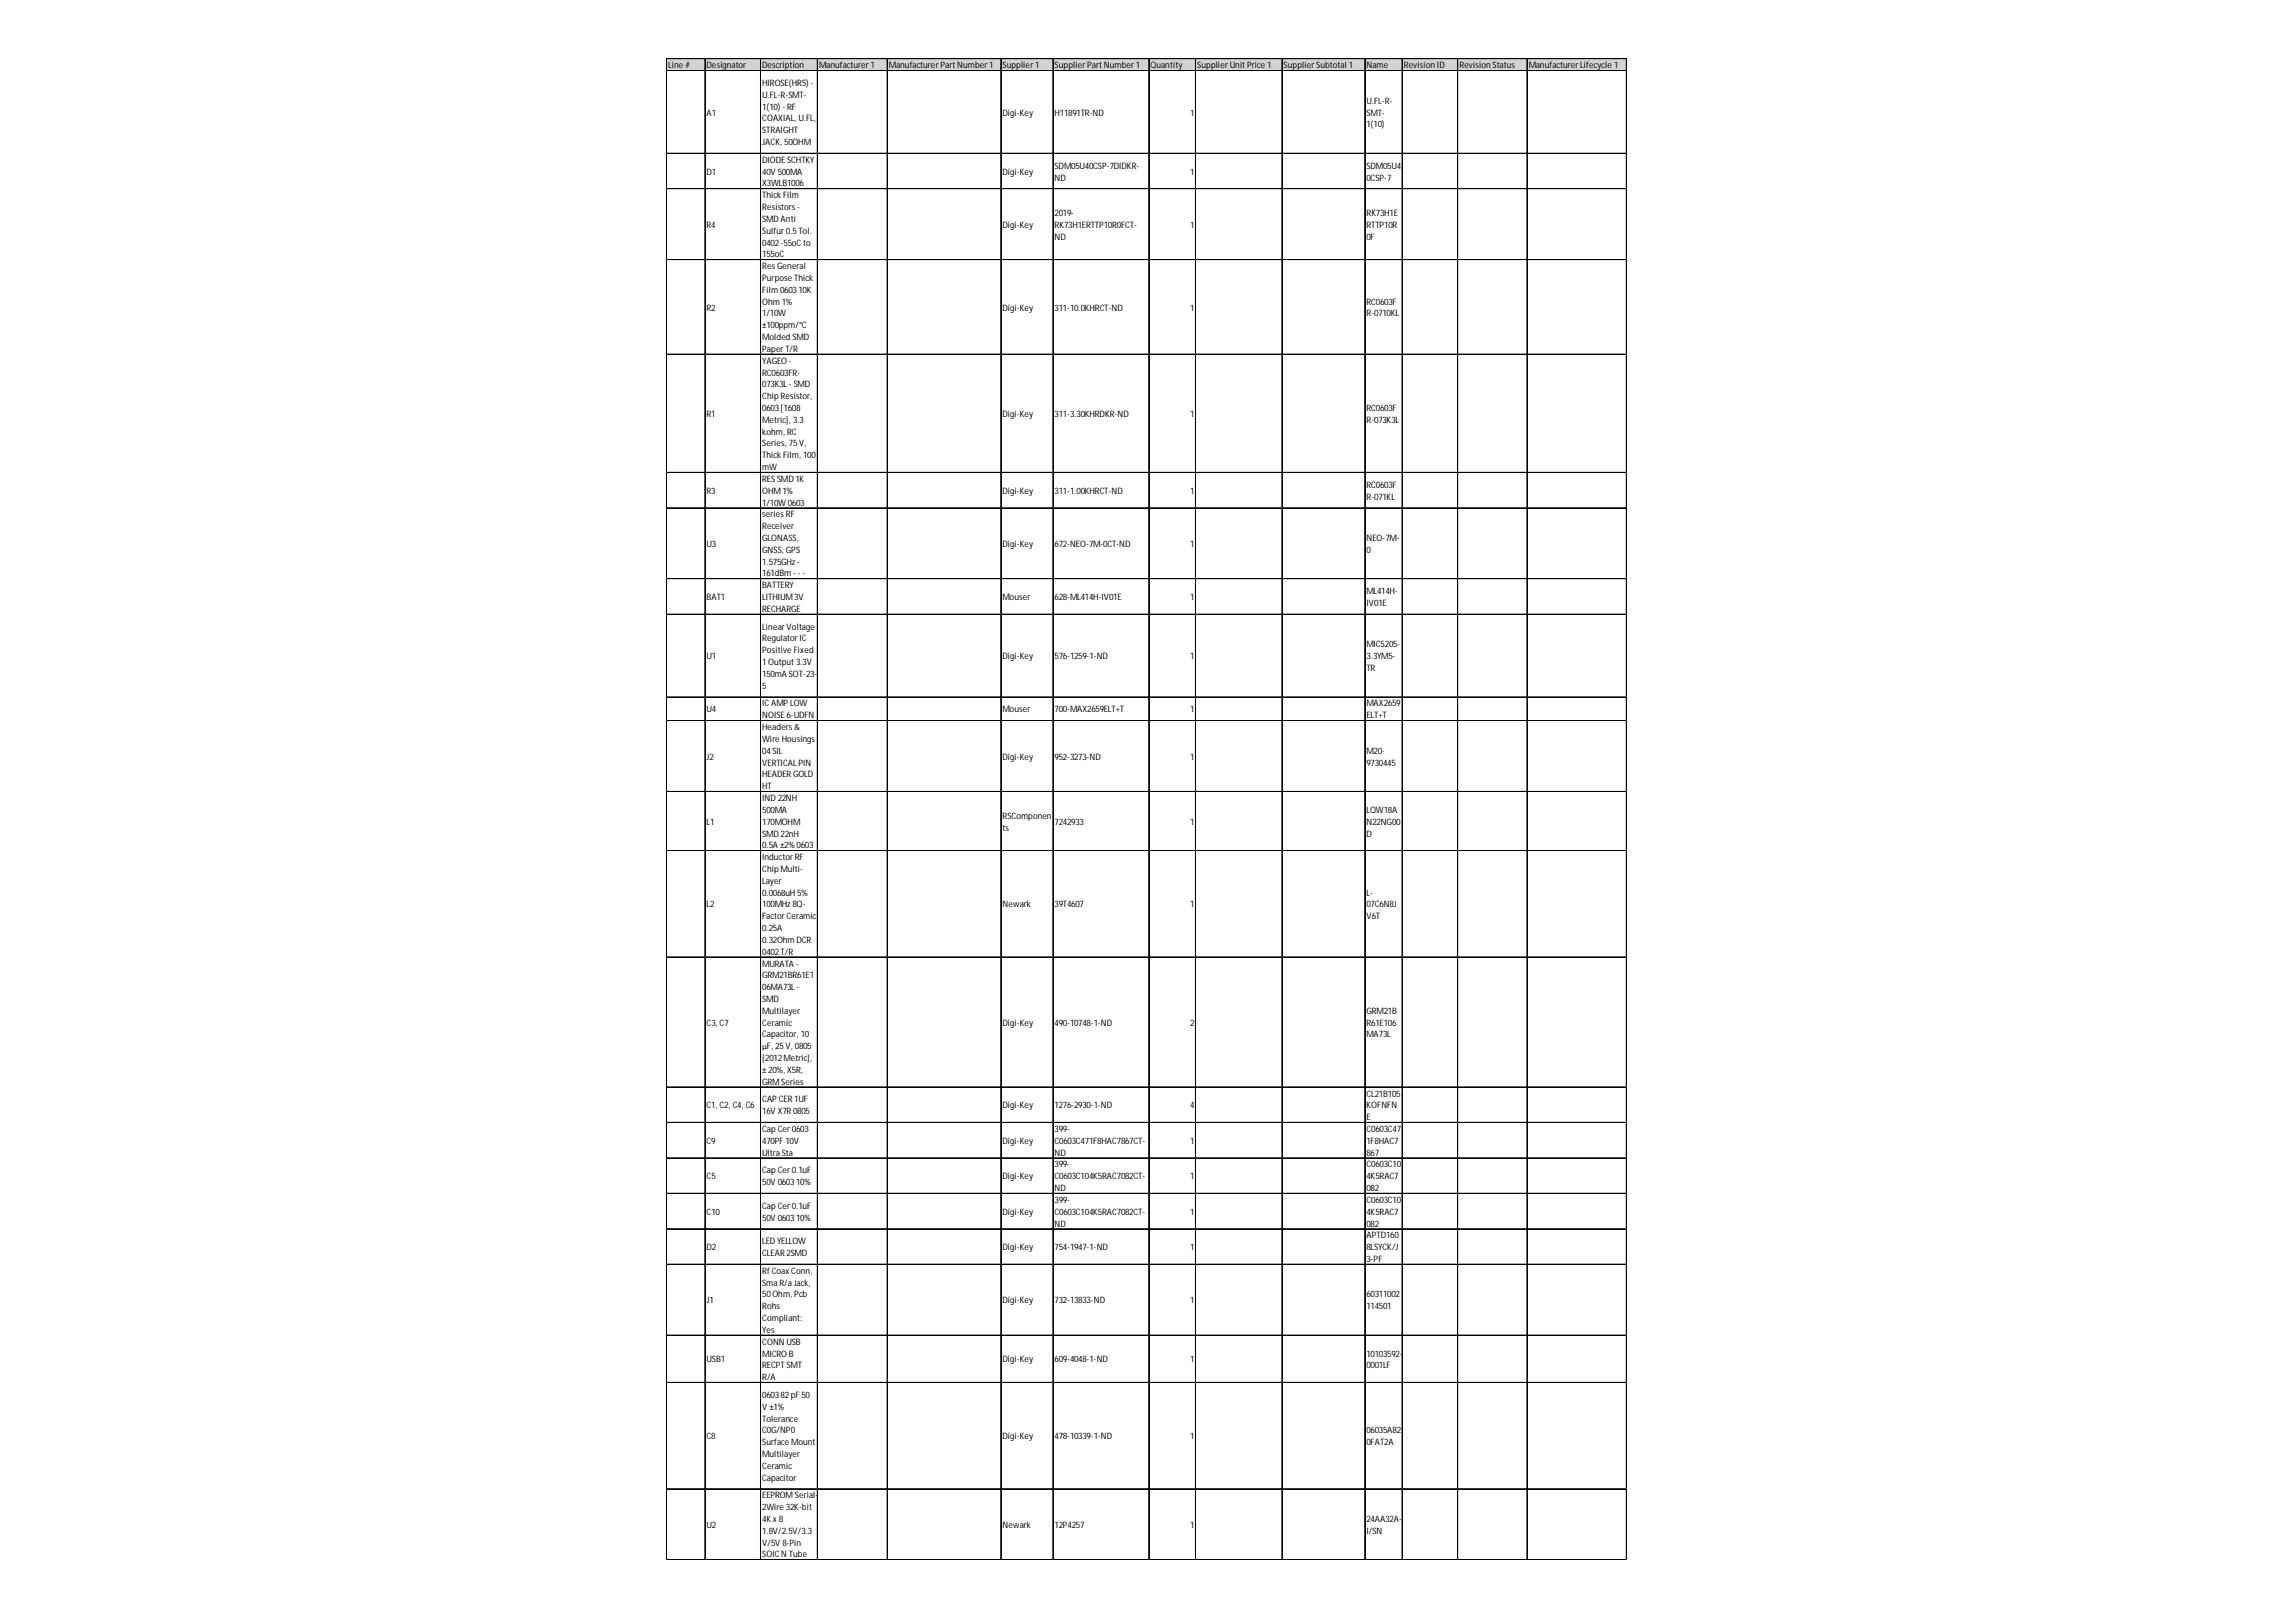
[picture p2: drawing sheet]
<svg xmlns="http://www.w3.org/2000/svg" width="297mm" height="210mm" viewBox="0 0 297 210" stroke-linecap="round" stroke-linejoin="round" font-family="sans-serif">
<defs><g id="words">
<g font-size="1.1">
<text x="86.4" y="8.8">Line#</text>
<text x="91.4" y="8.8">Designator</text>
<text x="98.6" y="8.8">Description</text>
<text x="98.6" y="11.1">HIROSE(HRS) -</text>
<text x="106" y="8.8">Manufacturer1</text>
<text x="115" y="8.8">ManufacturerPartNumber1</text>
<text x="129.7" y="8.8">Supplier1</text>
<text x="136.4" y="8.8">SupplierPartNumber1</text>
<text x="148.8" y="8.8">Quantity</text>
<text x="154.9" y="8.8">SupplierUnitPrice1</text>
<text x="166.1" y="8.8">SupplierSubtotal 1</text>
<text x="176.8" y="8.8">Name</text>
<text x="181.6" y="8.8">RevisionID</text>
<text x="188.8" y="8.8">RevisionStatus</text>
<text x="197.8" y="8.8">ManufacturerLifecycle1</text>
<text x="91.4" y="15">A1</text>
<text x="98.6" y="12.7">U.FL-R-SMT-</text>
<text x="98.6" y="14.2">1(10) -RF</text>
<text x="98.6" y="15.7">COAXIAL, U.FL,</text>
<text x="98.6" y="17.3">STRAIGHT</text>
<text x="129.7" y="15">Digi-Key</text>
<text x="136.4" y="15">H11891TR-ND</text>
<text x="154" y="15">1</text>
<text x="176.8" y="13.4">U.FL-R-</text>
<text x="176.8" y="15">SMT-</text>
<text x="176.8" y="16.5">1(10)</text>
<text x="91.4" y="22.6">D1</text>
<text x="98.6" y="18.8">JACK, 50OHM</text>
<text x="98.6" y="21.1">DIODESCHTKY</text>
<text x="98.6" y="22.6">40V500MA</text>
<text x="129.7" y="22.6">Digi-Key</text>
<text x="136.4" y="21.8">SDM05U40CSP-7DIDKR-</text>
<text x="136.4" y="23.4">ND</text>
<text x="154" y="22.6">1</text>
<text x="176.8" y="21.8">SDM05U4</text>
<text x="176.8" y="23.4">0CSP-7</text>
<text x="91.4" y="29.5">R4</text>
<text x="98.6" y="24.1">X3WLB1006</text>
<text x="98.6" y="25.7">ThickFilm</text>
<text x="98.6" y="27.2">Resistors-</text>
<text x="98.6" y="28.7">SMDAnti</text>
<text x="129.7" y="29.5">Digi-Key</text>
<text x="136.4" y="28">2019-</text>
<text x="136.4" y="29.5">RK73H1ERTTP10R0FCT-</text>
<text x="154" y="29.5">1</text>
<text x="176.8" y="28">RK73H1E</text>
<text x="176.8" y="29.5">RTTP10R</text>
<text x="98.6" y="30.3">Sulfur0.5Tol.</text>
<text x="98.6" y="31.8">0402-55oCto</text>
<text x="98.6" y="33.3">155oC</text>
<text x="98.6" y="34.8">ResGeneral</text>
<text x="136.4" y="31">ND</text>
<text x="176.8" y="31">0F</text>
<text x="91.4" y="40.2">R2</text>
<text x="98.6" y="36.4">PurposeThick</text>
<text x="98.6" y="37.9">Film060310K</text>
<text x="98.6" y="39.4">Ohm1%</text>
<text x="98.6" y="41">1/10W</text>
<text x="129.7" y="40.2">Digi-Key</text>
<text x="136.4" y="40.2">311-10.0KHRCT-ND</text>
<text x="154" y="40.2">1</text>
<text x="176.8" y="39.4">RC0603F</text>
<text x="176.8" y="41">R-0710KL</text>
<text x="98.6" y="42.5">±100ppm/°C</text>
<text x="98.6" y="44">MoldedSMD</text>
<text x="98.6" y="45.5">PaperT/R</text>
<text x="98.6" y="47.1">YAGEO-</text>
<text x="91.4" y="54">R1</text>
<text x="98.6" y="48.6">RC0603FR-</text>
<text x="98.6" y="50.1">073K3L-SMD</text>
<text x="98.6" y="51.7">ChipResistor,</text>
<text x="98.6" y="53.2">0603[1608</text>
<text x="129.7" y="54">Digi-Key</text>
<text x="136.4" y="54">311-3.30KHRDKR-ND</text>
<text x="154" y="54">1</text>
<text x="176.8" y="53.2">RC0603F</text>
<text x="98.6" y="54.7">Metric], 3.3</text>
<text x="98.6" y="56.3">kohm, RC</text>
<text x="98.6" y="57.8">Series, 75V,</text>
<text x="98.6" y="59.3">ThickFilm, 100</text>
<text x="176.8" y="54.7">R-073K3L</text>
<text x="91.4" y="63.9">R3</text>
<text x="98.6" y="60.8">mW</text>
<text x="98.6" y="62.4">RESSMD1K</text>
<text x="98.6" y="63.9">OHM1%</text>
<text x="98.6" y="65.4">1/10W0603</text>
<text x="129.7" y="63.9">Digi-Key</text>
<text x="136.4" y="63.9">311-1.00KHRCT-ND</text>
<text x="154" y="63.9">1</text>
<text x="176.8" y="63.1">RC0603F</text>
<text x="176.8" y="64.7">R-071KL</text>
<text x="91.4" y="70.8">U3</text>
<text x="98.6" y="67">seriesRF</text>
<text x="98.6" y="68.5">Receiver</text>
<text x="98.6" y="70">GLONASS,</text>
<text x="98.6" y="71.5">GNSS, GPS</text>
<text x="129.7" y="70.8">Digi-Key</text>
<text x="136.4" y="70.8">672-NEO-7M-0CT-ND</text>
<text x="154" y="70.8">1</text>
<text x="176.8" y="70">NEO-7M-</text>
<text x="176.8" y="71.5">0</text>
<text x="91.4" y="77.7">BAT1</text>
<text x="98.6" y="73.1">1.575GHz-</text>
<text x="98.6" y="74.6">161dBm---</text>
<text x="98.6" y="76.1">BATTERY</text>
<text x="98.6" y="77.7">LITHIUM3V</text>
<text x="129.7" y="77.7">Mouser</text>
<text x="136.4" y="77.7">628-ML414H-IV01E</text>
<text x="154" y="77.7">1</text>
<text x="176.8" y="76.9">ML414H-</text>
<text x="98.6" y="79.2">RECHARGE</text>
<text x="98.6" y="81.5">LinearVoltage</text>
<text x="98.6" y="83">RegulatorIC</text>
<text x="176.8" y="78.4">IV01E</text>
<text x="176.8" y="83.8">MIC5205-</text>
<text x="91.4" y="85.3">U1</text>
<text x="98.6" y="84.5">PositiveFixed</text>
<text x="98.6" y="86.1">1Output3.3V</text>
<text x="98.6" y="87.6">150mASOT-23-</text>
<text x="98.6" y="89.1">5</text>
<text x="129.7" y="85.3">Digi-Key</text>
<text x="136.4" y="85.3">576-1259-1-ND</text>
<text x="154" y="85.3">1</text>
<text x="176.8" y="85.3">3.3YM5-</text>
<text x="176.8" y="86.8">TR</text>
<text x="91.4" y="92.2">U4</text>
<text x="98.6" y="91.4">ICAMPLOW</text>
<text x="98.6" y="93">NOISE6-UDFN</text>
<text x="98.6" y="94.5">Headers&amp;</text>
<text x="129.7" y="92.2">Mouser</text>
<text x="136.4" y="92.2">700-MAX2659ELT+T</text>
<text x="154" y="92.2">1</text>
<text x="176.8" y="91.4">MAX2659</text>
<text x="176.8" y="93">ELT+T</text>
<text x="91.4" y="98.3">J2</text>
<text x="98.6" y="96">WireHousings</text>
<text x="98.6" y="97.5">04SIL</text>
<text x="98.6" y="99.1">VERTICALPIN</text>
<text x="98.6" y="100.6">HEADERGOLD</text>
<text x="129.7" y="98.3">Digi-Key</text>
<text x="136.4" y="98.3">952-3273-ND</text>
<text x="154" y="98.3">1</text>
<text x="176.8" y="97.5">M20-</text>
<text x="176.8" y="99.1">9730445</text>
<text x="91.4" y="106.7">L1</text>
<text x="98.6" y="102.1">HT</text>
<text x="98.6" y="103.7">IND22NH</text>
<text x="98.6" y="105.2">500MA</text>
<text x="98.6" y="106.7">170MOHM</text>
<text x="129.7" y="106">RSComponen</text>
<text x="129.7" y="107.5">ts</text>
<text x="136.4" y="106.7">7242933</text>
<text x="154" y="106.7">1</text>
<text x="176.8" y="105.2">LQW18A</text>
<text x="176.8" y="106.7">N22NG00</text>
<text x="98.6" y="108.3">SMD22nH</text>
<text x="98.6" y="109.8">0.5A±2%0603</text>
<text x="98.6" y="111.3">InductorRF</text>
<text x="98.6" y="112.8">ChipMulti-</text>
<text x="176.8" y="108.3">D</text>
<text x="91.4" y="117.4">L2</text>
<text x="98.6" y="114.4">Layer</text>
<text x="98.6" y="115.9">0.0068uH5%</text>
<text x="98.6" y="117.4">100MHz8Q-</text>
<text x="98.6" y="119">FactorCeramic</text>
<text x="129.7" y="117.4">Newark</text>
<text x="136.4" y="117.4">39T4607</text>
<text x="154" y="117.4">1</text>
<text x="176.8" y="115.9">L-</text>
<text x="176.8" y="117.4">07C6N8J</text>
<text x="176.8" y="119">V6T</text>
<text x="98.6" y="120.5">0.25A</text>
<text x="98.6" y="122">0.32OhmDCR</text>
<text x="98.6" y="123.5">0402T/R</text>
<text x="98.6" y="125.1">MURATA-</text>
<text x="98.6" y="126.6">GRM21BR61E1</text>
<text x="98.6" y="128.1">06MA73L-</text>
<text x="98.6" y="129.7">SMD</text>
<text x="98.6" y="131.2">Multilayer</text>
<text x="176.8" y="131.2">GRM21B</text>
<text x="91.4" y="132.7">C3, C7</text>
<text x="98.6" y="132.7">Ceramic</text>
<text x="98.6" y="134.3">Capacitor, 10</text>
<text x="98.6" y="135.8">µF, 25V, 0805</text>
<text x="98.6" y="137.3">[2012Metric],</text>
<text x="129.7" y="132.7">Digi-Key</text>
<text x="136.4" y="132.7">490-10748-1-ND</text>
<text x="154" y="132.7">2</text>
<text x="176.8" y="132.7">R61E106</text>
<text x="176.8" y="134.3">MA73L</text>
<text x="91.4" y="143.4">C1, C2, C4, C6</text>
<text x="98.6" y="138.8">±20%, X5R,</text>
<text x="98.6" y="140.4">GRMSeries</text>
<text x="98.6" y="142.7">CAPCER1UF</text>
<text x="129.7" y="143.4">Digi-Key</text>
<text x="136.4" y="143.4">1276-2930-1-ND</text>
<text x="154" y="143.4">4</text>
<text x="176.8" y="141.9">CL21B105</text>
<text x="176.8" y="143.4">KOFNFN</text>
<text x="91.4" y="148">C9</text>
<text x="98.6" y="144.2">16VX7R0805</text>
<text x="98.6" y="146.5">CapCer0603</text>
<text x="98.6" y="148">470PF10V</text>
<text x="98.6" y="149.5">UltraSta</text>
<text x="129.7" y="148">Digi-Key</text>
<text x="136.4" y="146.5">399-</text>
<text x="136.4" y="148">C0603C471F8HAC7867CT-</text>
<text x="136.4" y="149.5">ND</text>
<text x="154" y="148">1</text>
<text x="176.8" y="145">E</text>
<text x="176.8" y="146.5">C0603C47</text>
<text x="176.8" y="148">1F8HAC7</text>
<text x="176.8" y="149.5">867</text>
<text x="91.4" y="152.6">C5</text>
<text x="98.6" y="151.8">CapCer0.1uF</text>
<text x="98.6" y="153.4">50V060310%</text>
<text x="129.7" y="152.6">Digi-Key</text>
<text x="136.4" y="151.1">399-</text>
<text x="136.4" y="152.6">C0603C104K5RAC7082CT-</text>
<text x="136.4" y="154.1">ND</text>
<text x="136.4" y="155.7">399-</text>
<text x="154" y="152.6">1</text>
<text x="176.8" y="151.1">C0603C10</text>
<text x="176.8" y="152.6">4K5RAC7</text>
<text x="176.8" y="154.1">082</text>
<text x="176.8" y="155.7">C0603C10</text>
<text x="91.4" y="157.2">C10</text>
<text x="91.4" y="161.8">D2</text>
<text x="98.6" y="156.4">CapCer0.1uF</text>
<text x="98.6" y="158">50V060310%</text>
<text x="98.6" y="161">LEDYELLOW</text>
<text x="129.7" y="157.2">Digi-Key</text>
<text x="129.7" y="161.8">Digi-Key</text>
<text x="136.4" y="157.2">C0603C104K5RAC7082CT-</text>
<text x="136.4" y="158.7">ND</text>
<text x="136.4" y="161.8">754-1947-1-ND</text>
<text x="154" y="157.2">1</text>
<text x="154" y="161.8">1</text>
<text x="176.8" y="157.2">4K5RAC7</text>
<text x="176.8" y="158.7">082</text>
<text x="176.8" y="160.3">APTD160</text>
<text x="176.8" y="161.8">8LSYCK/J</text>
<text x="98.6" y="162.5">CLEAR2SMD</text>
<text x="98.6" y="164.8">RfCoaxConn,</text>
<text x="98.6" y="166.4">SmaR/aJack,</text>
<text x="98.6" y="167.9">50Ohm, Pcb</text>
<text x="176.8" y="163.3">3-PF</text>
<text x="176.8" y="167.9">60311002</text>
<text x="91.4" y="168.7">J1</text>
<text x="98.6" y="169.4">Rohs</text>
<text x="98.6" y="171">Compliant:</text>
<text x="98.6" y="172.5">Yes</text>
<text x="129.7" y="168.7">Digi-Key</text>
<text x="136.4" y="168.7">732-13833-ND</text>
<text x="154" y="168.7">1</text>
<text x="176.8" y="169.4">114501</text>
<text x="91.4" y="176.3">USB1</text>
<text x="98.6" y="174">CONN USB</text>
<text x="98.6" y="175.5">MICROB</text>
<text x="98.6" y="177.1">RECPTSMT</text>
<text x="98.6" y="178.6">R/A</text>
<text x="129.7" y="176.3">Digi-Key</text>
<text x="136.4" y="176.3">609-4048-1-ND</text>
<text x="154" y="176.3">1</text>
<text x="176.8" y="175.5">10103592-</text>
<text x="176.8" y="177.1">0001LF</text>
<text x="98.6" y="180.9">060382pF50</text>
<text x="98.6" y="182.4">V±1%</text>
<text x="98.6" y="184">Tolerance</text>
<text x="98.6" y="185.5">C0G/NP0</text>
<text x="176.8" y="185.5">06035A82</text>
<text x="91.4" y="186.3">C8</text>
<text x="98.6" y="187">SurfaceMount</text>
<text x="98.6" y="188.5">Multilayer</text>
<text x="98.6" y="190.1">Ceramic</text>
<text x="98.6" y="191.6">Capacitor</text>
<text x="129.7" y="186.3">Digi-Key</text>
<text x="136.4" y="186.3">478-10339-1-ND</text>
<text x="154" y="186.3">1</text>
<text x="176.8" y="187">0FAT2A</text>
<text x="91.4" y="197.7">U2</text>
<text x="98.6" y="193.9">EEPROMSerial-</text>
<text x="98.6" y="195.4">2Wire32K-bit</text>
<text x="98.6" y="197">4Kx8</text>
<text x="129.7" y="197.7">Newark</text>
<text x="136.4" y="197.7">12P4257</text>
<text x="154" y="197.7">1</text>
<text x="176.8" y="197">24AA32A-</text>
<text x="98.6" y="198.5">1.8V/2.5V/3.3</text>
<text x="98.6" y="200">V/5V8-Pin</text>
<text x="98.6" y="201.5">SOICN Tube</text>
<text x="176.8" y="198.5">I/SN</text>
</g>
</g></defs>
<path d="M86.2 7.6h124.3v1.6h-124.3z" fill="#d3d3d3"/>
<g fill="none" stroke="#000" stroke-width=".13">
<path d="M86.2 7.6v194.3M86.3 7.6h124.2M86.3 9.1h124.2M86.3 9.2h124.2M86.3 19.8h124.2M86.3 19.9h124.2M91.2 7.7v194.2M98.4 7.7v194.2M105.7 7.7v194.2M105.8 7.7v194.2M114.8 7.7v194.2M129.5 7.7v194.2"/>
<path d="M136.2 7.7v194.2M148.6 7.7v194.2M148.7 7.7v194.2M154.7 7.7v194.2M165.8 7.7v194.2M165.9 7.7v194.2M176.6 7.7v194.2M181.4 7.7v194.2M188.6 7.7v194.2M197.5 7.7v194.2M197.6 7.7v194.2M210.4 7.7v194.2"/>
<path d="M86.3 24.4h124.2M86.3 24.5h124.2M86.3 33.6h124.2M86.3 45.8h124.2M86.3 45.9h124.2M86.3 61.1h124.2M86.3 61.2h124.2M86.3 65.7h124.2M86.3 65.8h124.2M86.3 74.9h124.2M86.3 79.5h124.2M86.3 90.2h124.2"/>
<path d="M86.3 93.2h124.2M86.3 93.3h124.2M86.3 102.4h124.2M86.3 102.5h124.2M86.3 110.1h124.2M86.3 123.8h124.2M86.3 123.9h124.2M86.3 140.7h124.2M86.3 145.2h124.2M86.3 145.3h124.2M86.3 149.8h124.2M86.3 149.9h124.2"/>
<path d="M86.3 154.4h124.2M86.3 154.5h124.2M86.3 159h124.2M86.3 163.6h124.2M86.3 172.8h124.2M86.3 178.9h124.2M86.3 192.7h124.2M86.3 201.8h124.2M86.3 201.9h124.2"/>
</g>
<path d="M86.2 201.9h.1" fill="none" stroke="#e0e0e0" stroke-width=".13"/>
<path d="M86.2 201.9h.1z" fill="#e0e0e0"/>
<path d="M91.2 201.9h.1" fill="none" stroke="#e0e0e0" stroke-width=".13"/>
<path d="M91.2 201.9h.1z" fill="#e0e0e0"/>
<path d="M98.4 201.9h.1" fill="none" stroke="#e0e0e0" stroke-width=".13"/>
<path d="M98.4 201.9h.1z" fill="#e0e0e0"/>
<path d="M105.7 201.9h.1" fill="none" stroke="#e0e0e0" stroke-width=".13"/>
<path d="M105.7 201.9h.1z" fill="#e0e0e0"/>
<path d="M114.8 201.9h.1" fill="none" stroke="#e0e0e0" stroke-width=".13"/>
<path d="M129.5 201.9h.1" fill="none" stroke="#e0e0e0" stroke-width=".13"/>
<path d="M136.2 201.9h.1" fill="none" stroke="#e0e0e0" stroke-width=".13"/>
<path d="M136.2 201.9h.1z" fill="#e0e0e0"/>
<path d="M148.6 201.9h.1" fill="none" stroke="#e0e0e0" stroke-width=".13"/>
<path d="M148.6 201.9h.1z" fill="#e0e0e0"/>
<path d="M154.7 201.9h.1" fill="none" stroke="#e0e0e0" stroke-width=".13"/>
<path d="M165.8 201.9h.1" fill="none" stroke="#e0e0e0" stroke-width=".13"/>
<path d="M165.8 201.9h.1z" fill="#e0e0e0"/>
<path d="M176.6 201.9h.1" fill="none" stroke="#e0e0e0" stroke-width=".13"/>
<path d="M181.4 201.9h.1" fill="none" stroke="#e0e0e0" stroke-width=".13"/>
<path d="M181.4 201.9h.1z" fill="#e0e0e0"/>
<path d="M188.6 201.9h.1" fill="none" stroke="#e0e0e0" stroke-width=".13"/>
<path d="M188.6 201.9h.1z" fill="#e0e0e0"/>
<path d="M197.5 201.9h.1" fill="none" stroke="#e0e0e0" stroke-width=".13"/>
<path d="M197.5 201.9h.1z" fill="#e0e0e0"/>
<path d="M210.4 201.9h.1" fill="none" stroke="#e0e0e0" stroke-width=".13"/>
<path d="M210.4 201.9h.1z" fill="#e0e0e0"/>
<path d="M210.5 19.8h.1" fill="none" stroke="#e0e0e0" stroke-width=".13"/>
<path d="M210.5 19.8v.1z" fill="#e0e0e0"/>
<path d="M210.5 24.4h.1" fill="none" stroke="#e0e0e0" stroke-width=".13"/>
<path d="M210.5 24.4v.1z" fill="#e0e0e0"/>
<path d="M210.5 33.6h.1" fill="none" stroke="#e0e0e0" stroke-width=".13"/>
<path d="M210.5 33.6v.1z" fill="#e0e0e0"/>
<path d="M210.5 45.8h.1" fill="none" stroke="#e0e0e0" stroke-width=".13"/>
<path d="M210.5 45.8v.1z" fill="#e0e0e0"/>
<path d="M210.5 61.1h.1" fill="none" stroke="#e0e0e0" stroke-width=".13"/>
<path d="M210.5 61.1v.1z" fill="#e0e0e0"/>
<path d="M210.5 65.7h.1" fill="none" stroke="#e0e0e0" stroke-width=".13"/>
<path d="M210.5 65.7v.1z" fill="#e0e0e0"/>
<path d="M210.5 74.9h.1" fill="none" stroke="#e0e0e0" stroke-width=".13"/>
<path d="M210.5 74.9v.1z" fill="#e0e0e0"/>
<path d="M210.5 79.5h.1" fill="none" stroke="#e0e0e0" stroke-width=".13"/>
<path d="M210.5 79.5v.1z" fill="#e0e0e0"/>
<path d="M210.5 90.2h.1" fill="none" stroke="#e0e0e0" stroke-width=".13"/>
<path d="M210.5 90.2v.1z" fill="#e0e0e0"/>
<path d="M210.5 93.2h.1" fill="none" stroke="#e0e0e0" stroke-width=".13"/>
<path d="M210.5 93.2v.1z" fill="#e0e0e0"/>
<path d="M210.5 102.4h.1" fill="none" stroke="#e0e0e0" stroke-width=".13"/>
<path d="M210.5 102.4v.1z" fill="#e0e0e0"/>
<path d="M210.5 110.1h.1" fill="none" stroke="#e0e0e0" stroke-width=".13"/>
<path d="M210.5 123.8h.1" fill="none" stroke="#e0e0e0" stroke-width=".13"/>
<path d="M210.5 123.8v.1z" fill="#e0e0e0"/>
<path d="M210.5 140.7h.1" fill="none" stroke="#e0e0e0" stroke-width=".13"/>
<path d="M210.5 145.2h.1" fill="none" stroke="#e0e0e0" stroke-width=".13"/>
<path d="M210.5 145.2v.1z" fill="#e0e0e0"/>
<path d="M210.5 149.8h.1" fill="none" stroke="#e0e0e0" stroke-width=".13"/>
<path d="M210.5 149.8v.1z" fill="#e0e0e0"/>
<path d="M210.5 154.4h.1" fill="none" stroke="#e0e0e0" stroke-width=".13"/>
<path d="M210.5 154.4v.1z" fill="#e0e0e0"/>
<path d="M210.5 159h.1" fill="none" stroke="#e0e0e0" stroke-width=".13"/>
<path d="M210.5 159v.1z" fill="#e0e0e0"/>
<path d="M210.5 163.6h.1" fill="none" stroke="#e0e0e0" stroke-width=".13"/>
<path d="M210.5 163.6v.1z" fill="#e0e0e0"/>
<path d="M210.5 172.8h.1" fill="none" stroke="#e0e0e0" stroke-width=".13"/>
<path d="M210.5 178.9h.1" fill="none" stroke="#e0e0e0" stroke-width=".13"/>
<path d="M210.5 178.9v.1z" fill="#e0e0e0"/>
<path d="M210.5 192.7h.1" fill="none" stroke="#e0e0e0" stroke-width=".13"/>
<path d="M210.5 201.8h.1" fill="none" stroke="#e0e0e0" stroke-width=".13"/>
<path d="M210.5 201.8v.1z" fill="#e0e0e0"/>
<use href="#words"/>
</svg>
